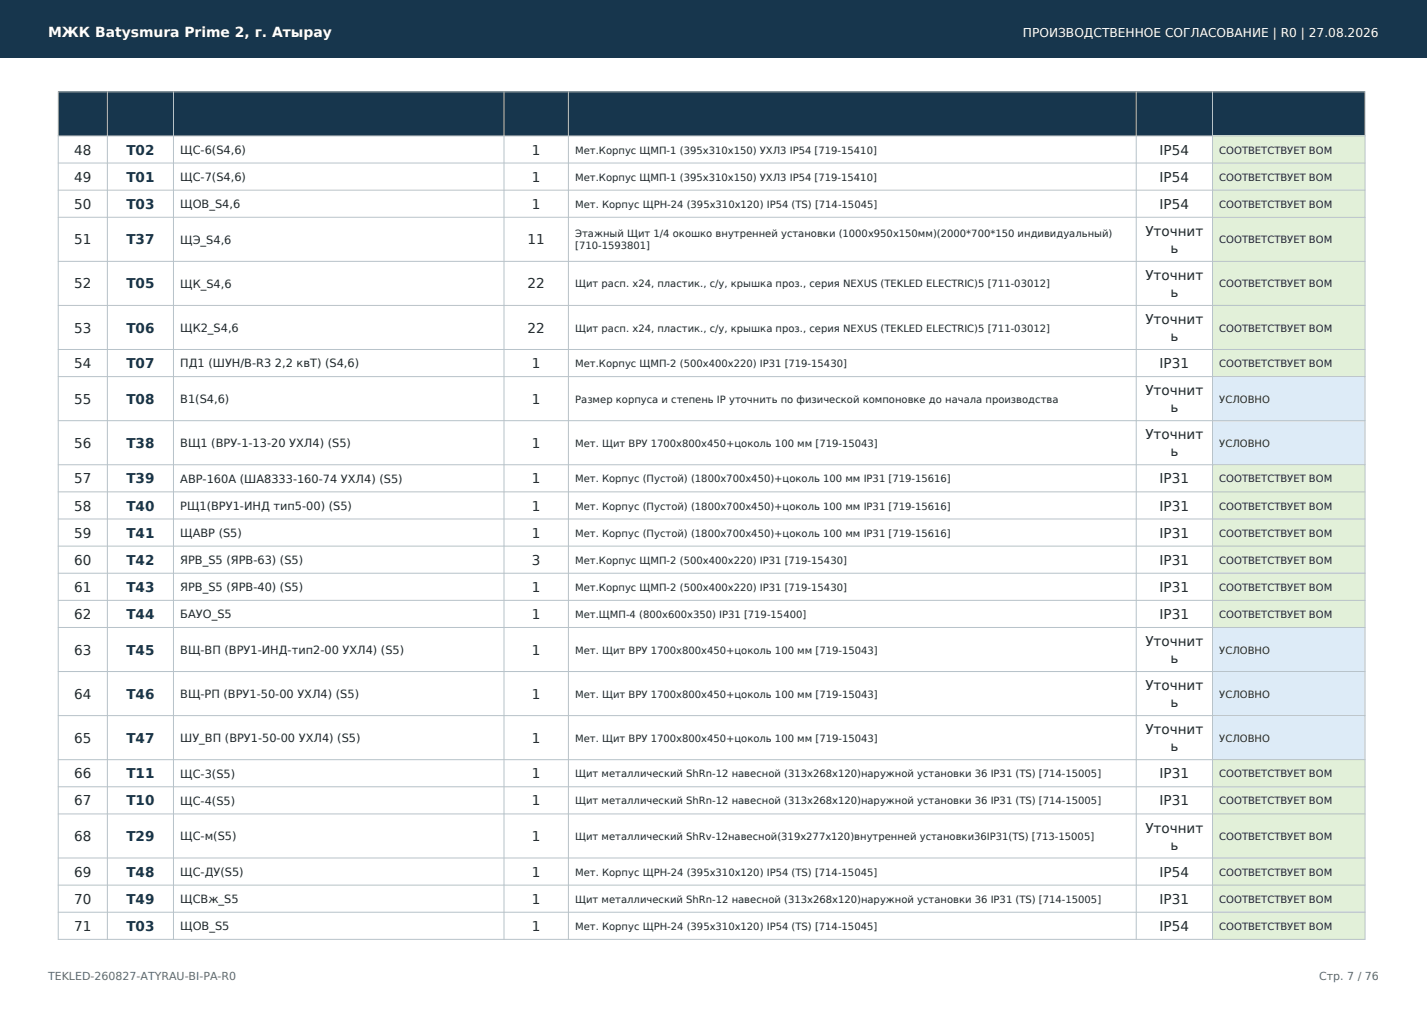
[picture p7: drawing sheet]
<svg xmlns="http://www.w3.org/2000/svg" width="297mm" height="210mm" viewBox="0 0 297 210" stroke-linecap="round" stroke-linejoin="round" font-family="sans-serif">
<defs><g id="words">
<text font-size="2.9" fill="#fff" x="10" y="7.7">МЖК Batysmura Prime 2, г. Атырау</text>
<g font-size="2.8" fill="#20272b">
<text x="15.4" y="32.2">48</text>
<text x="110.7" y="32.2">1</text>
<text x="241.4" y="32.2">IP54</text>
<text x="15.4" y="37.8">49</text>
<text x="110.7" y="37.8">1</text>
<text x="241.4" y="37.8">IP54</text>
<text x="15.4" y="43.5">50</text>
<text x="110.7" y="43.5">1</text>
<text x="241.4" y="43.5">IP54</text>
<text x="15.4" y="50.9">51</text>
<text x="109.8" y="50.9">11</text>
<text x="238.4" y="49.1">Уточнит</text>
<text x="243.6" y="52.6">ь</text>
<text x="238.4" y="58.3">Уточнит</text>
<text x="15.4" y="60">52</text>
<text x="109.8" y="60">22</text>
<text x="243.6" y="61.8">ь</text>
<text x="15.4" y="69.2">53</text>
<text x="109.8" y="69.2">22</text>
<text x="238.4" y="67.4">Уточнит</text>
<text x="243.6" y="71">ь</text>
<text x="15.4" y="76.6">54</text>
<text x="110.7" y="76.6">1</text>
<text x="241.4" y="76.6">IP31</text>
<text x="238.4" y="82.3">Уточнит</text>
<text x="15.4" y="84">55</text>
<text x="110.7" y="84">1</text>
<text x="243.6" y="85.8">ь</text>
<text x="15.4" y="93.2">56</text>
<text x="110.7" y="93.2">1</text>
<text x="238.4" y="91.4">Уточнит</text>
<text x="243.6" y="95">ь</text>
<text x="15.4" y="100.6">57</text>
<text x="110.7" y="100.6">1</text>
<text x="241.4" y="100.6">IP31</text>
<text x="15.4" y="106.3">58</text>
<text x="110.7" y="106.3">1</text>
<text x="241.4" y="106.3">IP31</text>
<text x="15.4" y="111.9">59</text>
<text x="110.7" y="111.9">1</text>
<text x="241.4" y="111.9">IP31</text>
<text x="15.4" y="117.5">60</text>
<text x="110.7" y="117.5">3</text>
<text x="241.4" y="117.5">IP31</text>
<text x="15.4" y="123.2">61</text>
<text x="110.7" y="123.2">1</text>
<text x="241.4" y="123.2">IP31</text>
<text x="15.4" y="128.8">62</text>
<text x="110.7" y="128.8">1</text>
<text x="241.4" y="128.8">IP31</text>
<text x="15.4" y="136.2">63</text>
<text x="110.7" y="136.2">1</text>
<text x="238.4" y="134.5">Уточнит</text>
<text x="238.4" y="143.6">Уточнит</text>
<text x="243.6" y="138">ь</text>
<text x="15.4" y="145.4">64</text>
<text x="110.7" y="145.4">1</text>
<text x="243.6" y="147.2">ь</text>
<text x="15.4" y="154.6">65</text>
<text x="110.7" y="154.6">1</text>
<text x="238.4" y="152.8">Уточнит</text>
<text x="15.4" y="162">66</text>
<text x="110.7" y="162">1</text>
<text x="241.4" y="162">IP31</text>
<text x="243.6" y="156.3">ь</text>
<text x="15.4" y="167.6">67</text>
<text x="110.7" y="167.6">1</text>
<text x="241.4" y="167.6">IP31</text>
<text x="238.4" y="173.3">Уточнит</text>
<text x="15.4" y="175">68</text>
<text x="110.7" y="175">1</text>
<text x="243.6" y="176.8">ь</text>
<text x="15.4" y="182.5">69</text>
<text x="110.7" y="182.5">1</text>
<text x="241.4" y="182.5">IP54</text>
<text x="15.4" y="188.1">70</text>
<text x="110.7" y="188.1">1</text>
<text x="241.4" y="188.1">IP31</text>
<text x="15.4" y="193.7">71</text>
<text x="110.7" y="193.7">1</text>
<text x="241.4" y="193.7">IP54</text>
</g>
<g font-size="2.8" fill="#17364d">
<text x="26.3" y="32.2">T02</text>
<text x="26.3" y="37.8">T01</text>
<text x="26.3" y="43.5">T03</text>
<text x="26.3" y="50.9">T37</text>
<text x="26.3" y="60">T05</text>
<text x="26.3" y="69.2">T06</text>
<text x="26.3" y="76.6">T07</text>
<text x="26.3" y="84">T08</text>
<text x="26.3" y="93.2">T38</text>
<text x="26.3" y="100.6">T39</text>
<text x="26.3" y="106.3">T40</text>
<text x="26.3" y="111.9">T41</text>
<text x="26.3" y="117.5">T42</text>
<text x="26.3" y="123.2">T43</text>
<text x="26.3" y="128.8">T44</text>
<text x="26.3" y="136.2">T45</text>
<text x="26.3" y="145.4">T46</text>
<text x="26.3" y="154.6">T47</text>
<text x="26.3" y="162">T11</text>
<text x="26.3" y="167.6">T10</text>
<text x="26.3" y="175">T29</text>
<text x="26.3" y="182.5">T48</text>
<text x="26.3" y="188.1">T49</text>
<text x="26.3" y="193.7">T03</text>
</g>
<text font-size="2.5" fill="#fff" x="212.9" y="7.7">ПРОИЗВОДСТВЕННОЕ СОГЛАСОВАНИЕ | R0 | 27.08.2026</text>
<g font-size="2.4" fill="#20272b">
<text x="37.5" y="32">ЩС-6(S4,6)</text>
<text x="37.5" y="37.7">ЩС-7(S4,6)</text>
<text x="37.5" y="43.3">ЩОВ_S4,6</text>
<text x="37.5" y="50.7">ЩЭ_S4,6</text>
<text x="37.5" y="59.9">ЩК_S4,6</text>
<text x="37.5" y="69.1">ЩК2_S4,6</text>
<text x="37.5" y="76.5">ПД1 (ШУН/В-R3 2,2 квТ) (S4,6)</text>
<text x="37.5" y="83.9">В1(S4,6)</text>
<text x="37.5" y="93.1">ВЩ1 (ВРУ-1-13-20 УХЛ4) (S5)</text>
<text x="37.5" y="100.5">АВР-160А (ША8333-160-74 УХЛ4) (S5)</text>
<text x="37.5" y="106.1">РЩ1(ВРУ1-ИНД тип5-00) (S5)</text>
<text x="37.5" y="111.8">ЩАВР (S5)</text>
<text x="37.5" y="117.4">ЯРВ_S5 (ЯРВ-63) (S5)</text>
<text x="37.5" y="123">ЯРВ_S5 (ЯРВ-40) (S5)</text>
<text x="37.5" y="128.7">БАУО_S5</text>
<text x="37.5" y="136.1">ВЩ-ВП (ВРУ1-ИНД-тип2-00 УХЛ4) (S5)</text>
<text x="37.5" y="145.3">ВЩ-РП (ВРУ1-50-00 УХЛ4) (S5)</text>
<text x="37.5" y="154.4">ШУ_ВП (ВРУ1-50-00 УХЛ4) (S5)</text>
<text x="37.5" y="161.9">ЩС-3(S5)</text>
<text x="37.5" y="167.5">ЩС-4(S5)</text>
<text x="37.5" y="174.9">ЩС-м(S5)</text>
<text x="37.5" y="182.3">ЩС-ДУ(S5)</text>
<text x="37.5" y="188">ЩСВж_S5</text>
<text x="37.5" y="193.6">ЩОВ_S5</text>
</g>
<g font-size="2.3" fill="#5e6a71">
<text x="10" y="204">TEKLED-260827-ATYRAU-BI-PA-R0</text>
<text x="274.5" y="204">Стр. 7 / 76</text>
</g>
<g font-size="2.1" fill="#20272b">
<text x="119.7" y="32">Мет.Корпус ЩМП-1 (395х310х150) УХЛ3 IP54 [719-15410]</text>
<text x="253.8" y="32">СООТВЕТСТВУЕТ BOM</text>
<text x="119.7" y="37.6">Мет.Корпус ЩМП-1 (395х310х150) УХЛ3 IP54 [719-15410]</text>
<text x="253.8" y="37.6">СООТВЕТСТВУЕТ BOM</text>
<text x="119.7" y="43.2">Мет. Корпус ЩРН-24 (395x310x120) IP54 (TS) [714-15045]</text>
<text x="253.8" y="43.2">СООТВЕТСТВУЕТ BOM</text>
<text x="119.7" y="49.4">Этажный Щит 1/4 окошко внутренней установки (1000х950х150мм)(2000*700*150 индивидуальный)</text>
<text x="119.7" y="51.9">[710-1593801]</text>
<text x="253.8" y="50.7">СООТВЕТСТВУЕТ BOM</text>
<text x="119.7" y="59.8">Щит расп. x24, пластик., с/у, крышка проз., серия NEXUS (TEKLED ELECTRIC)5 [711-03012]</text>
<text x="253.8" y="59.8">СООТВЕТСТВУЕТ BOM</text>
<text x="119.7" y="69">Щит расп. x24, пластик., с/у, крышка проз., серия NEXUS (TEKLED ELECTRIC)5 [711-03012]</text>
<text x="253.8" y="69">СООТВЕТСТВУЕТ BOM</text>
<text x="119.7" y="76.4">Мет.Корпус ЩМП-2 (500x400x220) IP31 [719-15430]</text>
<text x="253.8" y="76.4">СООТВЕТСТВУЕТ BOM</text>
<text x="119.7" y="83.8">Размер корпуса и степень IP уточнить по физической компоновке до начала производства</text>
<text x="253.8" y="83.8">УСЛОВНО</text>
<text x="119.7" y="93">Мет. Щит ВРУ 1700х800х450+цоколь 100 мм [719-15043]</text>
<text x="253.8" y="93">УСЛОВНО</text>
<text x="119.7" y="100.4">Мет. Корпус (Пустой) (1800x700x450)+цоколь 100 мм IP31 [719-15616]</text>
<text x="253.8" y="100.4">СООТВЕТСТВУЕТ BOM</text>
<text x="119.7" y="106">Мет. Корпус (Пустой) (1800x700x450)+цоколь 100 мм IP31 [719-15616]</text>
<text x="253.8" y="106">СООТВЕТСТВУЕТ BOM</text>
<text x="119.7" y="111.7">Мет. Корпус (Пустой) (1800x700x450)+цоколь 100 мм IP31 [719-15616]</text>
<text x="253.8" y="111.7">СООТВЕТСТВУЕТ BOM</text>
<text x="119.7" y="117.3">Мет.Корпус ЩМП-2 (500x400x220) IP31 [719-15430]</text>
<text x="253.8" y="117.3">СООТВЕТСТВУЕТ BOM</text>
<text x="119.7" y="123">Мет.Корпус ЩМП-2 (500x400x220) IP31 [719-15430]</text>
<text x="253.8" y="123">СООТВЕТСТВУЕТ BOM</text>
<text x="119.7" y="128.6">Мет.ЩМП-4 (800x600x350) IP31 [719-15400]</text>
<text x="253.8" y="128.6">СООТВЕТСТВУЕТ BOM</text>
<text x="119.7" y="136">Мет. Щит ВРУ 1700х800х450+цоколь 100 мм [719-15043]</text>
<text x="253.8" y="136">УСЛОВНО</text>
<text x="119.7" y="145.2">Мет. Щит ВРУ 1700х800х450+цоколь 100 мм [719-15043]</text>
<text x="253.8" y="145.2">УСЛОВНО</text>
<text x="119.7" y="154.4">Мет. Щит ВРУ 1700х800х450+цоколь 100 мм [719-15043]</text>
<text x="253.8" y="154.4">УСЛОВНО</text>
<text x="119.7" y="161.8">Щит металлический ShRn-12 навесной (313х268х120)наружной установки 36 IP31 (TS) [714-15005]</text>
<text x="253.8" y="161.8">СООТВЕТСТВУЕТ BOM</text>
<text x="119.7" y="167.4">Щит металлический ShRn-12 навесной (313х268х120)наружной установки 36 IP31 (TS) [714-15005]</text>
<text x="253.8" y="167.4">СООТВЕТСТВУЕТ BOM</text>
<text x="119.7" y="174.8">Щит металлический ShRv-12навесной(319х277х120)внутренней установки36IP31(TS) [713-15005]</text>
<text x="253.8" y="174.8">СООТВЕТСТВУЕТ BOM</text>
<text x="119.7" y="182.2">Мет. Корпус ЩРН-24 (395x310x120) IP54 (TS) [714-15045]</text>
<text x="253.8" y="182.2">СООТВЕТСТВУЕТ BOM</text>
<text x="119.7" y="187.9">Щит металлический ShRn-12 навесной (313х268х120)наружной установки 36 IP31 (TS) [714-15005]</text>
<text x="253.8" y="187.9">СООТВЕТСТВУЕТ BOM</text>
<text x="119.7" y="193.5">Мет. Корпус ЩРН-24 (395x310x120) IP54 (TS) [714-15045]</text>
<text x="253.8" y="193.5">СООТВЕТСТВУЕТ BOM</text>
</g>
</g></defs>
<g fill="#17364d">
<path d="M0 0h297v12h-297z" fill-rule="evenodd"/>
<path d="M12.1 19.1h272v9.2h-272z" fill-rule="evenodd"/>
</g>
<g fill="#e2f0d9">
<path d="M252.4 28.3h31.7v5.6h-31.7z" fill-rule="evenodd"/>
<path d="M252.4 33.9h31.7v5.7h-31.7z" fill-rule="evenodd"/>
<path d="M252.4 39.6h31.7v5.6h-31.7z" fill-rule="evenodd"/>
<path d="M252.4 45.2h31.7v9.2h-31.7z" fill-rule="evenodd"/>
<path d="M252.4 54.4h31.7v9.2h-31.7z" fill-rule="evenodd"/>
<path d="M252.4 63.6h31.7v9.1h-31.7z" fill-rule="evenodd"/>
<path d="M252.4 72.7h31.7v5.7h-31.7z" fill-rule="evenodd"/>
</g>
<g fill="#ddebf7">
<path d="M252.4 78.4h31.7v9.2h-31.7z" fill-rule="evenodd"/>
<path d="M252.4 87.6h31.7v9.1h-31.7z" fill-rule="evenodd"/>
</g>
<g fill="#e2f0d9">
<path d="M252.4 96.7h31.7v5.7h-31.7z" fill-rule="evenodd"/>
<path d="M252.4 102.4h31.7v5.6h-31.7z" fill-rule="evenodd"/>
<path d="M252.4 108h31.7v5.7h-31.7z" fill-rule="evenodd"/>
<path d="M252.4 113.7h31.7v5.6h-31.7z" fill-rule="evenodd"/>
<path d="M252.4 119.3h31.7v5.6h-31.7z" fill-rule="evenodd"/>
<path d="M252.4 124.9h31.7v5.7h-31.7z" fill-rule="evenodd"/>
</g>
<g fill="#ddebf7">
<path d="M252.4 130.6h31.7v9.2h-31.7z" fill-rule="evenodd"/>
<path d="M252.4 139.8h31.7v9.1h-31.7z" fill-rule="evenodd"/>
<path d="M252.4 148.9h31.7v9.2h-31.7z" fill-rule="evenodd"/>
</g>
<g fill="#e2f0d9">
<path d="M252.4 158.1h31.7v5.7h-31.7z" fill-rule="evenodd"/>
<path d="M252.4 163.8h31.7v5.6h-31.7z" fill-rule="evenodd"/>
<path d="M252.4 169.4h31.7v9.2h-31.7z" fill-rule="evenodd"/>
<path d="M252.4 178.6h31.7v5.6h-31.7z" fill-rule="evenodd"/>
<path d="M252.4 184.2h31.7v5.7h-31.7z" fill-rule="evenodd"/>
<path d="M252.4 189.9h31.7v5.6h-31.7z" fill-rule="evenodd"/>
</g>
<g fill="none" stroke="#b7c2c9" stroke-width=".21">
<path d="M12.1 19.1h272v176.4h-272zM22.3 19.1v176.4M36.1 19.1v176.4M104.9 19.1v176.4M118.3 19.1v176.4M236.5 19.1v176.4M252.4 19.1v176.4M12.1 28.3h272M12.1 33.9h272M12.1 39.6h272M12.1 45.2h272M12.1 54.4h272"/>
<path d="M12.1 63.6h272M12.1 72.7h272M12.1 78.4h272M12.1 87.6h272M12.1 96.7h272M12.1 102.4h272M12.1 108h272M12.1 113.7h272M12.1 119.3h272M12.1 124.9h272M12.1 130.6h272M12.1 139.8h272"/>
<path d="M12.1 148.9h272M12.1 158.1h272M12.1 163.8h272M12.1 169.4h272M12.1 178.6h272M12.1 184.2h272M12.1 189.9h272"/>
</g>
<use href="#words"/>
</svg>
